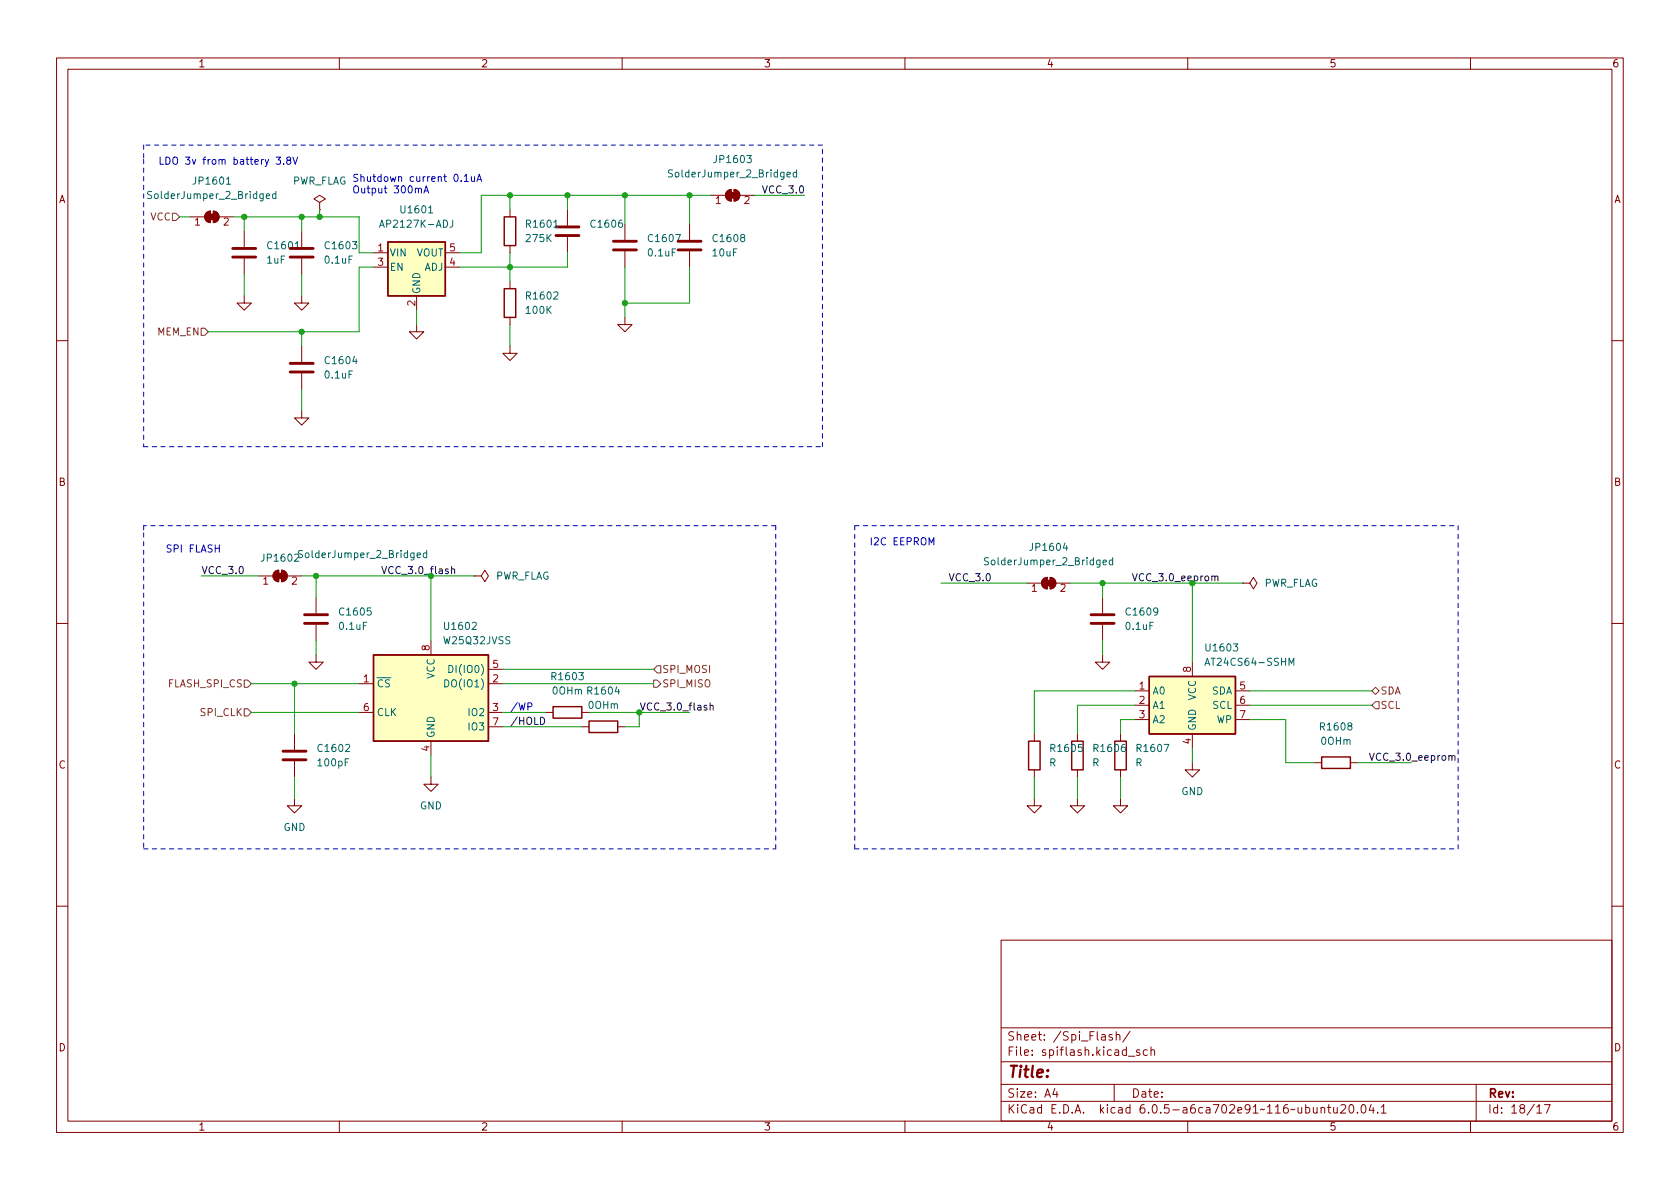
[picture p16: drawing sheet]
<svg xmlns="http://www.w3.org/2000/svg" width="297mm" height="210mm" viewBox="0 0 297 210" stroke-linecap="round" stroke-linejoin="round" font-family="sans-serif">
<defs><g id="words">
<text font-size="2.8" fill="#840000" x="178" y="190.6">Title:</text>
<g font-size="2.1" fill="#840000">
<text x="178" y="184">Sheet: /Spi_Flash/</text>
<text x="178" y="186.7">File: spiflash.kicad_sch</text>
<text x="178" y="196.9">KiCad E.D.A. kicad 6.0.5-a6ca702e91~116~ubuntu20.04.1</text>
<text x="178" y="194.1">Size: A4</text>
<text x="200" y="194.1">Date:</text>
<text x="263" y="194.1">Rev:</text>
<text x="263" y="196.9">Id: 18/17</text>
</g>
<g font-size="1.8" fill="#840000">
<text x="35" y="11.9">1</text>
<text x="85" y="11.9">2</text>
<text x="135" y="11.9">3</text>
<text x="185" y="11.9">4</text>
<text x="235" y="11.9">5</text>
<text x="285" y="11.9">6</text>
<text x="10.3" y="35.9">A</text>
<text x="285.3" y="35.9">A</text>
<text x="10.3" y="85.9">B</text>
<text x="285.3" y="85.9">B</text>
<text x="10.3" y="135.9">C</text>
<text x="285.3" y="135.9">C</text>
<text x="10.3" y="185.9">D</text>
<text x="285.3" y="185.9">D</text>
<text x="35" y="199.9">1</text>
<text x="85" y="199.9">2</text>
<text x="135" y="199.9">3</text>
<text x="185" y="199.9">4</text>
<text x="235" y="199.9">5</text>
<text x="285" y="199.9">6</text>
</g>
<g font-size="1.8" fill="#0000c2">
<text x="27.9" y="29.1">LDO 3v from battery 3.8V</text>
<text x="62.2" y="32.1">Shutdown current 0.1uA</text>
<text x="62.2" y="34.2">Output 300mA</text>
<text x="29.2" y="97.7">SPI FLASH</text>
<text x="153.7" y="96.4">I2C EEPROM</text>
<text x="90.2" y="125.6">/WP</text>
</g>
<g font-size="1.8" fill="#006464">
<text x="126.5" y="28.8">JP1603</text>
<text x="26.7" y="35.2">SolderJumper_2_Bridged</text>
<text x="34.4" y="32.6">JP1601</text>
<text x="51.6" y="32.6">PWR_FLAG</text>
<text x="118.8" y="31.4">SolderJumper_2_Bridged</text>
<text x="67.8" y="40.3">AP2127K-ADJ</text>
<text x="71.1" y="37.7">U1601</text>
<text x="93.2" y="40.3">R1601</text>
<text x="104.7" y="40.3">C1606</text>
<text x="47.2" y="46.6">1uF</text>
<text x="47.5" y="44.1">C1601</text>
<text x="57.6" y="46.6">0.1uF</text>
<text x="57.7" y="44.1">C1603</text>
<text x="68.8" y="45.3">VIN</text>
<text x="68.8" y="47.9">EN</text>
<text x="73.6" y="45.3">VOUT</text>
<text x="74.9" y="47.9">ADJ</text>
<text x="93.1" y="42.8">275K</text>
<text x="114.7" y="45.3">0.1uF</text>
<text x="114.8" y="42.8">C1607</text>
<text x="126.1" y="45.3">10uF</text>
<text x="126.3" y="42.8">C1608</text>
<text x="74.3" y="52.1" transform="rotate(-90 74.3 52.1)">GND</text>
<text x="93.2" y="53">R1602</text>
<text x="93.1" y="55.5">100K</text>
<text x="57.7" y="64.4">C1604</text>
<text x="57.6" y="66.9">0.1uF</text>
<text x="46.5" y="99.3">JP1602</text>
<text x="53.4" y="98.7">SolderJumper_2_Bridged</text>
<text x="174.7" y="99.9">SolderJumper_2_Bridged</text>
<text x="182.4" y="97.4">JP1604</text>
<text x="87.5" y="102.5">PWR_FLAG</text>
<text x="223.4" y="103.8">PWR_FLAG</text>
<text x="60.1" y="111.4">0.1uF</text>
<text x="60.2" y="108.8">C1605</text>
<text x="78.6" y="113.9">W25Q32JVSS</text>
<text x="78.8" y="111.4">U1602</text>
<text x="199.2" y="111.4">0.1uF</text>
<text x="199.3" y="108.8">C1609</text>
<text x="80.1" y="119">DI(IO0)</text>
<text x="213.4" y="115.2">U1603</text>
<text x="213.8" y="117.7">AT24CS64-SSHM</text>
<text x="66.5" y="121.5">~{CS}</text>
<text x="76.8" y="120.1" transform="rotate(-90 76.8 120.1)">VCC</text>
<text x="79.2" y="121.5">DO(IO1)</text>
<text x="97.7" y="120.3">R1603</text>
<text x="97.7" y="122.8">0OHm</text>
<text x="104.1" y="122.8">R1604</text>
<text x="104.1" y="125.3">0OHm</text>
<text x="203.7" y="122.8">A0</text>
<text x="203.7" y="125.3">A1</text>
<text x="211.5" y="123.9" transform="rotate(-90 211.5 123.9)">VCC</text>
<text x="214.2" y="122.8">SDA</text>
<text x="214.4" y="125.3">SCL</text>
<text x="66.5" y="126.6">CLK</text>
<text x="76.8" y="130.6" transform="rotate(-90 76.8 130.6)">GND</text>
<text x="83" y="126.6">IO2</text>
<text x="83" y="129.2">IO3</text>
<text x="203.7" y="127.9">A2</text>
<text x="211.5" y="129.3" transform="rotate(-90 211.5 129.3)">GND</text>
<text x="215.1" y="127.9">WP</text>
<text x="233.6" y="129.2">R1608</text>
<text x="233.6" y="131.7">0OHm</text>
<text x="56.3" y="135.5">100pF</text>
<text x="56.4" y="133">C1602</text>
<text x="185.5" y="135.5">R</text>
<text x="185.9" y="133">R1605</text>
<text x="193.1" y="135.5">R</text>
<text x="193.6" y="133">R1606</text>
<text x="200.7" y="135.5">R</text>
<text x="201.2" y="133">R1607</text>
<text x="74.2" y="143.1">GND</text>
<text x="208.9" y="140.6">GND</text>
<text x="50.1" y="146.9">GND</text>
</g>
<g font-size="1.8" fill="#0f0f0f">
<text x="134.6" y="34.2">VCC_3.0</text>
<text x="35.6" y="101.5">VCC_3.0</text>
<text x="167.6" y="102.8">VCC_3.0</text>
<text x="90.2" y="128.2">/HOLD</text>
<text x="241.9" y="134.5">VCC_3.0_eeprom</text>
</g>
<g font-size="1.8" fill="#725600">
<text x="26.6" y="39">VCC</text>
<text x="27.8" y="59.3">MEM_EN</text>
<text x="117" y="119">SPI_MOSI</text>
<text x="29.8" y="121.5">FLASH_SPI_CS</text>
<text x="117" y="121.5">SPI_MISO</text>
<text x="244" y="125.3">SCL</text>
<text x="244" y="122.8">SDA</text>
<text x="35.5" y="126.6">SPI_CLK</text>
</g>
<g font-size="1.8" fill="#a90000">
<text x="34.4" y="39.9">1</text>
<text x="39.5" y="39.9">2</text>
<text x="126.5" y="36.1">1</text>
<text x="131.6" y="36.1">2</text>
<text x="66.8" y="44.4">1</text>
<text x="66.8" y="47">3</text>
<text x="79.5" y="47">4</text>
<text x="79.5" y="44.4">5</text>
<text x="73.4" y="54.1" transform="rotate(-90 73.4 54.1)">2</text>
<text x="46.5" y="103.4">1</text>
<text x="51.6" y="103.4">2</text>
<text x="182.4" y="104.6">1</text>
<text x="187.5" y="104.6">2</text>
<text x="75.9" y="115" transform="rotate(-90 75.9 115)">8</text>
<text x="87.1" y="118.1">5</text>
<text x="210.6" y="118.9" transform="rotate(-90 210.6 118.9)">8</text>
<text x="64.3" y="120.6">1</text>
<text x="64.3" y="125.7">6</text>
<text x="87.1" y="120.6">2</text>
<text x="87.1" y="125.7">3</text>
<text x="201.4" y="121.9">1</text>
<text x="201.4" y="124.5">2</text>
<text x="219.2" y="121.9">5</text>
<text x="219.2" y="124.5">6</text>
<text x="87.1" y="128.3">7</text>
<text x="201.4" y="127">3</text>
<text x="210.6" y="131.6" transform="rotate(-90 210.6 131.6)">4</text>
<text x="219.2" y="127">7</text>
<text x="75.9" y="132.8" transform="rotate(-90 75.9 132.8)">4</text>
</g>
<g font-size="1.8" fill="#009600">
<text x="67.3" y="101.5">VCC_3.0_flash</text>
<text x="200" y="102.8">VCC_3.0_eeprom</text>
<text x="113" y="125.6">VCC_3.0_flash</text>
</g>
</g></defs>
<g fill="none" stroke="#840000" stroke-width=".18">
<path d="M10 10.2h277v190.1h-277zM12 12.2h273v186.1h-273zM60 10.2v2M110 10.2v2M160 10.2v2M210 10.2v2M260 10.2v2M33.7 38.3h2.5M36.5 37.6l.7-.3v2.1a1.02 1.02 0 0 1-.9-.7 1.02 1.02 0 0 1 .2-1.1zM37.7 37.3a1.02 1.02 0 0 1 1 1 1.02 1.02 0 0 1-1 1.1zM38.7 38.3h2.6M56.5 35.8l1-.6-1-.7-1 .7 1 .6v1.3"/>
<path d="M56.5 37.1h.1M90.2 37.1v1.2M100.3 37.1v2.8M110.5 39.6v2.8M121.9 39.6v2.8M125.7 34.5h2.6M128.6 33.8l.7-.3v2.1a1.02 1.02 0 0 1-1-.7 1.02 1.02 0 0 1 .3-1.1zM129.8 33.5a1.02 1.02 0 0 1 1 1 1.02 1.02 0 0 1-1 1.1zM130.8 34.5h2.5M43.2 52.3v1.3h1.2l-1.2 1.3-1.3-1.3h1.3M43.2 40.9v2.8M43.2 45.7v2.8"/>
<path d="M53.3 52.3v1.3h1.3l-1.3 1.3-1.2-1.3h1.2M53.3 40.9v2.8M53.3 45.7v2.8M66 44.7h2.6M66 47.2h2.6M73.7 57.4v1.3h1.2l-1.2 1.2-1.3-1.2h1.3M73.7 52.3v2.6M78.7 44.7h2.6M78.7 47.2h2.6M90.2 43.4v1.3M90.2 49.8v1.2M90.2 56.1v1.3"/>
<path d="M100.3 41.9v2.8M110.5 56.1v1.3h1.3l-1.3 1.3-1.3-1.3h1.3M110.5 44.4v2.8M121.9 44.4v2.8M10 60.2h2M53.3 72.6v1.3h1.3l-1.3 1.3-1.2-1.3h1.2M53.3 61.2v2.8M53.3 66v2.8M90.2 61.2v1.3h1.2l-1.2 1.2-1.3-1.2h1.3M285 60.2h2M10 110.2h2M45.7 101.8h2.6"/>
<path d="M48.6 101.1l.7-.3v2.1a1.02 1.02 0 0 1-1-.7 1.02 1.02 0 0 1 .3-1.1zM49.8 100.8a1.02 1.02 0 0 1 1 1 1.02 1.02 0 0 1-1 1.1zM50.8 101.8h2.5M55.9 115.8v1.3h1.2l-1.2 1.3-1.3-1.3h1.3M55.9 105.7v2.8M55.9 110.5v2.8M76.2 113.3v2.5M83.8 101.8h1.3l.6-1 .7 1-.7 1.1-.6-1.1M83.8 101.8h.1M86.4 118.4h2.5M181.6 103.1h2.5M184.4 102.4l.8-.3v2a1.02 1.02 0 0 1-1-.6 1.02 1.02 0 0 1 .2-1.1z"/>
<path d="M185.7 102.1a1.02 1.02 0 0 1 1 1 1.02 1.02 0 0 1-1 1zM186.7 103.1h2.5M194.9 115.8v1.3h1.3l-1.3 1.3-1.2-1.3h1.2M194.9 105.7v2.8M194.9 110.5v2.8M210.8 117.1v2.5M219.7 103.1h1.3l.6-1 .6 1-.6 1-.6-1M219.7 103.1h.1M285 110.2h2M52.1 129.8v2.8M52.1 134.6v2.8M63.5 120.9h2.5"/>
<path d="M63.5 126h2.5M76.2 137.4v1.3h1.3l-1.3 1.2-1.3-1.2h1.3M76.2 131.1v2.5M86.4 120.9h2.5M86.4 126h2.5M86.4 128.5h2.5M96.5 126h1.3M102.9 126h1.2M102.9 128.5h1.2M109.2 128.5h1.3M182.9 129.8v1.3M182.9 136.1v1.3"/>
<path d="M190.5 129.8v1.3M190.5 136.1v1.3M198.1 129.8v1.3M198.1 136.1v1.3M200.7 122.2h2.5M200.7 124.7h2.5M200.7 127.2h2.5M210.8 134.9v1.2h1.3l-1.3 1.3-1.3-1.3h1.3M210.8 129.8v2.5M218.4 122.2h2.6M218.4 124.7h2.6M218.4 127.2h2.6"/>
<path d="M232.4 134.9h1.3M238.8 134.9h1.2M52.1 141.2v1.3h1.2l-1.2 1.3-1.3-1.3h1.3M182.9 141.2v1.3h1.2l-1.2 1.3-1.3-1.3h1.3M190.5 141.2v1.3h1.3l-1.3 1.3-1.3-1.3h1.3M198.1 141.2v1.3h1.3l-1.3 1.3-1.3-1.3h1.3M10 160.2h2M177 166.3h108v32h-108zM285 160.2h2M60 198.3v2M110 198.3v2M160 198.3v2"/>
<path d="M177 194.8h108M177 191.8h108M177 187.8h108M177 181.8h108M186.5 192.5l-.4 1h1M186.9 193v1M196.6 183l-.3-.1-.2 .2v.3l.5 .1v.4h-.5M197 191.8v3M197.4 183.1l.2-.2 .3 .1 .1 .9M197.4 182.4v1.5M199.5 186.8h1.1M199.8 182.4l-1.3 1.9"/>
<path d="M201.5 185.7l-.4-.1-.2 .2 .1 .3 .5 .1v.4h-.6M202.9 185.7l-.5-.1-.3 .3v.4l.2 .3h.6M203.5 185.8l.2-.2 .4 .1v.9M203.5 185.1v1.5M210 198.3v2M233.6 196l.2-.2 .3 .1 .1 .9M233.6 195.8v1M234.7 195.8h.6M234.9 195.3v1.3l.4 .2M235.8 195.8l.1 1h.3l.2-.1M236.4 195.8v1M237.1 195.5l.5-.2 .3 .2v.3l-.9 1h.9"/>
<path d="M238.7 195.4l.2-.1a.81 .81 0 0 1 .5 .7 .81 .81 0 0 1-.3 .8h-.1a.81 .81 0 0 1-.6-.6 .81 .81 0 0 1 .3-.8zM240 196.7v.1M240.8 195.5l.2-.2a.81 .81 0 0 1 .6 .7 .81 .81 0 0 1-.3 .8h-.2a.81 .81 0 0 1-.3-1.3zM242.4 195.3l-.3 1h.9M242.8 195.8v1M243.6 196.7v.1M244.2 195.8l.4-.5v1.5M244.2 196.8h.9M260 198.3v2M261 191.8v6.5M271.7 195.8l.5-.5v1.5M271.7 196.8h.9"/>
<path d="M273.1 195.3h1l-.7 1.5"/>
</g>
<path d="M89.2 38.3h2v5.1h-2zM68.6 42.8h10.1v9.5h-10.1zM89.2 51h2v5.1h-2zM66 115.8h20.4v15.3h-20.4zM203.2 119.6h15.2v10.2h-15.2zM97.8 125h5.1v2h-5.1zM104.1 127.5h5.1v2h-5.1zM181.9 131.1h2v5h-2zM189.5 131.1h2v5h-2zM197.1 131.1h2v5h-2zM233.7 133.9h5.1v2h-5.1z" fill="none" stroke="#840000" stroke-width=".25"/>
<g fill="#ffffc2" stroke="#ffffc2" stroke-width=".18">
<path d="M203.2 119.6h15.2v10.2h-15.2z"/>
<path d="M66 115.8h20.4v15.3h-20.4z"/>
<path d="M68.6 42.8h10.1v9.5h-10.1z"/>
</g>
<g fill="none" stroke="#006464" stroke-width=".18">
<path d="M26.8 33.9l-.5-.1-.1 .2v.3l.5 .3 .1 .3-.2 .2h-.5M40 32.6h.8M47.1 34.7l.6-.1-.1-.3h-.3l-.2 .1v.7h.5M48.8 34.3h-.4l-.2 .2 .1 .6h.5M48.8 33.8v1.3M80 38.9v.9a.41 .41 0 0 1-.4 .4M118.9 30.1l-.5-.1-.2 .2v.3l.6 .3 .1 .3-.2 .2-.5-.1M139.2 30.9l.6-.1-.1-.3h-.4l-.1 .1v.6h.5M140.8 30.5h-.3l-.3 .2 .2 .5h.4M140.8 30v1.3M67.1 40.2l.4-1.3 .4 1.3M53.5 97.4l-.5-.1-.2 .2v.3l.6 .3 .1 .3-.3 .2h-.4"/>
<path d="M73.8 98.2l.6-.1-.1-.3h-.4l-.1 .1v.7h.5M75.4 97.8h-.3l-.3 .2 .2 .6h.4M75.4 97.3v1.3M174.8 98.7l-.5-.1-.2 .1v.4l.6 .2 .1 .3-.3 .3-.4-.1M195 99.5l.6-.2v-.2l-.4-.1-.2 .2 .1 .6h.5M196.7 99.1l-.3-.1-.3 .3 .1 .5h.5M196.7 98.6v1.3M79.4 117.7a.64 .64 0 0 1 .7 .6 .64 .64 0 0 1-.7 .6zM213 117.7l.5-1.3 .4 1.3M213.2 117.3h.6M227.9 117.7v-1.3l.4 .9 .5-.9v1.3M78.6 120.2a.64 .64 0 0 1 .8 .6 .64 .64 0 0 1-.8 .7z"/>
</g>
<g fill="#840000" stroke="#840000" stroke-width=".18">
<path d="M49 101.3h1v1.1h-1z"/>
<path d="M48.6 101.1l.7-.3v2.1a1.02 1.02 0 0 1-1-.7 1.02 1.02 0 0 1 .3-1.1z"/>
<path d="M49.8 100.8a1.02 1.02 0 0 1 1 1 1.02 1.02 0 0 1-1 1.1z"/>
<path d="M184.9 102.6h1v1h-1z"/>
<path d="M184.4 102.4l.8-.3v2a1.02 1.02 0 0 1-1-.6 1.02 1.02 0 0 1 .2-1.1z"/>
<path d="M185.7 102.1a1.02 1.02 0 0 1 1 1 1.02 1.02 0 0 1-1 1z"/>
<path d="M129 34h1v1h-1z"/>
<path d="M128.6 33.8l.7-.3v2.1a1.02 1.02 0 0 1-1-.7 1.02 1.02 0 0 1 .3-1.1z"/>
<path d="M129.8 33.5a1.02 1.02 0 0 1 1 1 1.02 1.02 0 0 1-1 1.1z"/>
<path d="M37 37.8h1v1.1h-1z"/>
<path d="M36.5 37.6l.7-.3v2.1a1.02 1.02 0 0 1-.9-.7 1.02 1.02 0 0 1 .2-1.1z"/>
<path d="M37.7 37.3a1.02 1.02 0 0 1 1 1 1.02 1.02 0 0 1-1 1.1z"/>
</g>
<g fill="none" stroke="#840000" stroke-width=".51">
<path d="M41.1 45.5h4.1M41.1 43.9h4.1M51.3 45.5h4.1M51.3 43.9h4.1M98.3 41.7h4.1M98.3 40.1h4.1M108.5 44.2h4M108.5 42.7h4M119.9 44.2h4.1M119.9 42.7h4.1M51.3 65.8h4.1M51.3 64.3h4.1"/>
<path d="M53.8 110.2h4.1M53.8 108.7h4.1M192.9 110.2h4.1M192.9 108.7h4.1M50 134.4h4.1M50 132.8h4.1"/>
</g>
<path d="M30.5 37.7h.6l.6 .6-.6 .7h-.6zM35.6 58h.6l.6 .7-.6 .6h-.6zM116.2 117.7h.6v1.3h-.6l-.6-.6zM43.2 120.3h.6l.6 .6-.6 .6h-.6zM43.2 125.3h.6l.6 .7-.6 .6h-.6zM115.6 120.3h.6l.6 .6-.6 .6h-.6zM242.6 122.2l.6-.7 .6 .7-.6 .6zM243.2 124.1h.6v1.2h-.6l-.6-.6z" fill="none" stroke="#725600" stroke-width=".18"/>
<path d="M79.8 100.7l.2-.1 .3 .1 .1 .7M79.8 100.2v1.2M214.3 102l.1-.1h.3l.1 .8M214.8 102l.2-.1h.3v.8M95.6 126.8a.64 .64 0 0 1 .7 .7 .64 .64 0 0 1-.7 .6zM125.6 124.8l.1-.1 .3 .1 .1 .8M125.6 124.3v1.3M256.2 133.7l.1-.1 .3 .1 .1 .8M256.7 133.8l.2-.2 .3 .1 .1 .8" fill="none" stroke="#0f0f0f" stroke-width=".18"/>
<g fill="none" stroke="#0000c2" stroke-width=".18">
<path d="M48.8 27.8h.8l-.4 .5 .3 .1v.5l-.1 .1-.6-.1M50.2 28.9v.1M50.9 28.3l-.2-.2 .1-.2 .1-.1h.4l.1 .2v.2l-.6 .2-.1 .2v.2l.2 .2h.3l.2-.2v-.4l-.2-.1M51.8 27.8l.4 1.2 .4-1.2M74 33.5l.2-.2h.3v.8M74.9 34.1l.5-1.2 .4 1.2M75.1 33.8h.6M82.1 31.2l.3-.4v1.3M82.1 32.1h.7M83.4 31.2v.8l.3 .1 .2-.1M83.9 31.2v.9M84.3 32.1l.4-1.3 .5 1.3"/>
<path d="M84.4 31.7h.6M38.1 97h.7M38.8 96.4v1.2M164.3 96.4v-1.3l.4 .9 .4-.9v1.3M93.3 125l.6-.1 .2-.2-.1-.3-.7-.1v1.3"/>
</g>
<g fill="none" stroke="#0000c2" stroke-width=".18" stroke-dasharray=".8 .8">
<path d="M25.4 28.2v50.8M25.4 25.6v2.6M145.4 25.6h-120M25.4 79h120M145.4 79v-53.4M25.4 93v1.2M25.4 94.2v55.9M137.2 93h-111.8M151.1 93h106.7M151.1 93v57.1M25.4 150.1h111.8M137.2 150.1v-57.1"/>
<path d="M151.1 150.1h106.7M257.8 150.1v-57.1"/>
</g>
<g fill="none" stroke="#009600" stroke-width=".18">
<path d="M31.7 38.3h2M41.3 38.3h22.2v6.4h2.5M43.2 38.3v2.6M53.3 38.3v2.6M56.5 37.1v1.2M90.2 34.5v2.6M100.3 34.5v2.6M110.5 34.5v5.1M121.9 34.5v5.1M125.7 34.5h-40.6v10.2h-3.8M133.3 34.5h8.9M43.2 48.5v3.8"/>
<path d="M53.3 48.5v3.8M53.3 58.7v2.5M66 47.2h-2.5v11.5h-26.7M73.7 54.9v2.5M90.2 44.7v5.1M90.2 57.4v3.8M100.3 44.7v2.5h-19M110.5 47.2v8.9M121.9 47.2v6.4h-11.4M53.3 68.8v3.8M35.6 101.8h10.1M53.3 101.8h30.5"/>
<path d="M55.9 101.8v3.9M55.9 113.3v2.5M76.2 101.8v11.5M88.9 118.4h26.7M166.4 103.1h15.2M189.2 103.1h30.5M194.9 103.1v2.6M194.9 113.3v2.5M210.8 103.1v14M44.4 120.9h19.1M44.4 126h19.1M52.1 120.9v8.9"/>
<path d="M52.1 137.4v3.8M76.2 133.6v3.8M88.9 128.5h14M88.9 120.9h26.7M88.9 126h7.6M104.1 126h17.8M113 126v2.5h-2.5M182.9 137.4v3.8M190.5 137.4v3.8M198.1 137.4v3.8M200.7 127.2h-2.6v2.6M200.7 122.2h-17.8v7.6"/>
<path d="M200.7 124.7h-10.2v5.1M210.8 132.3v2.6M221 122.2h21.6M221 124.7h21.6M221 127.2h6.3v7.7h5.1M240 134.9h9.6"/>
</g>
<g fill="#009600" stroke="#009600" stroke-width=".18">
<circle cx="194.9" cy="103.1" r=".46"/>
<circle cx="43.2" cy="38.3" r=".46"/>
<circle cx="110.5" cy="53.6" r=".46"/>
<circle cx="121.9" cy="34.5" r=".46"/>
<circle cx="90.2" cy="47.2" r=".46"/>
<circle cx="110.5" cy="34.5" r=".46"/>
<circle cx="100.3" cy="34.5" r=".46"/>
<circle cx="90.2" cy="34.5" r=".46"/>
<circle cx="53.3" cy="58.7" r=".46"/>
<circle cx="56.5" cy="38.3" r=".46"/>
<circle cx="53.3" cy="38.3" r=".46"/>
<circle cx="55.9" cy="101.8" r=".46"/>
<circle cx="52.1" cy="120.9" r=".46"/>
</g>
<use href="#words"/>
</svg>
